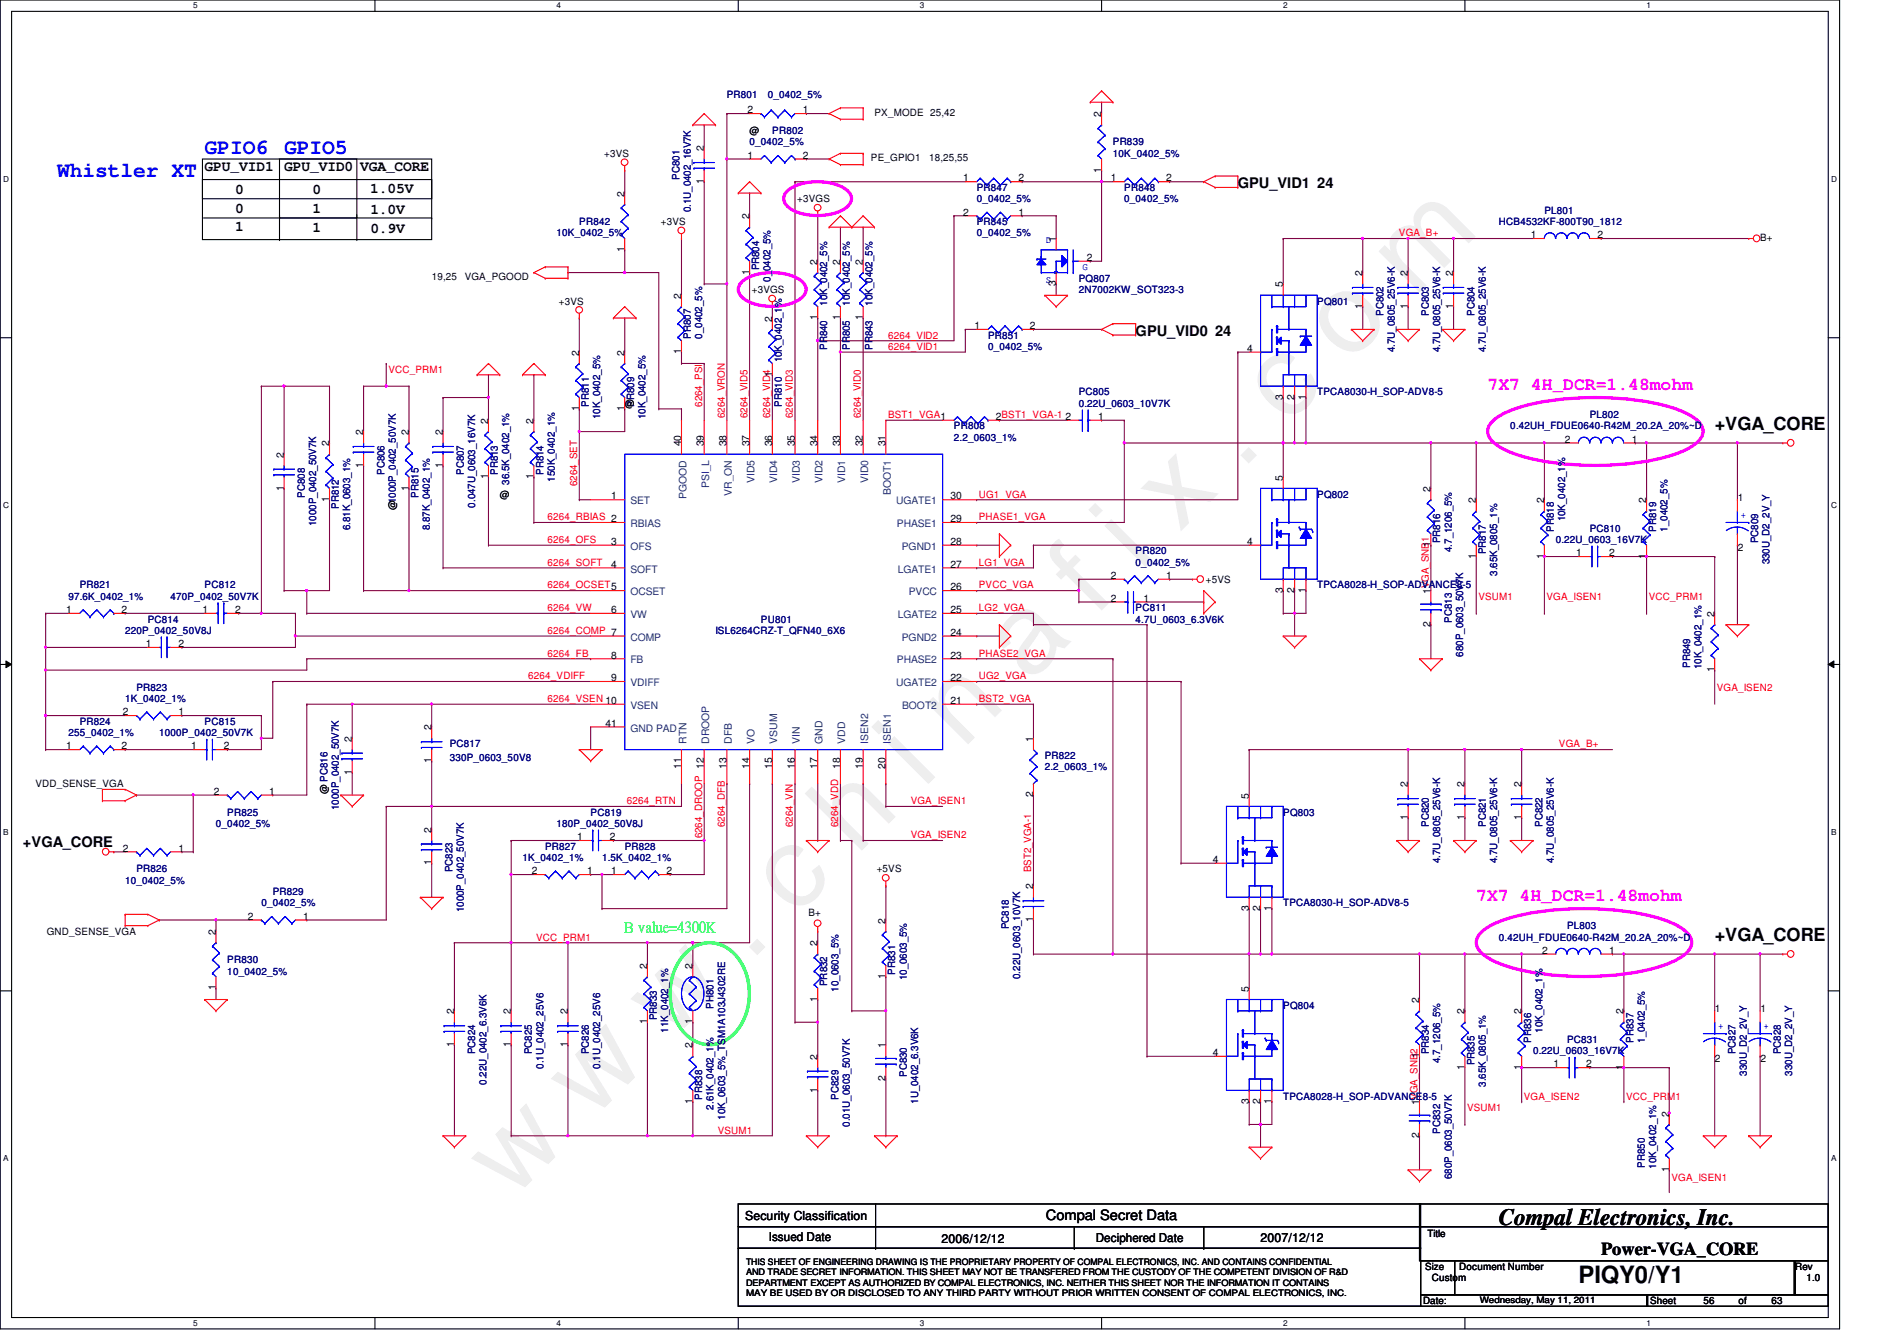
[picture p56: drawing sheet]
<svg xmlns="http://www.w3.org/2000/svg" width="297mm" height="210mm" viewBox="0 0 297 210" stroke-linecap="round" stroke-linejoin="round" font-family="sans-serif">
<defs><g id="words">
<text font-size="17.6" fill="#f0f" x="80.1" y="188" transform="rotate(-45 80.1 188)">w w w . c h i n a f i x . c o m</text>
<g font-size="3.7">
<text x="234.7" y="191.8">Compal Electronics, Inc.</text>
<text x="247.2" y="200.8">PIQY0/Y1</text>
</g>
<g font-size="3.3" fill="#00f">
<text x="8.9" y="27.6">Whistler XT</text>
<text x="32" y="24.1">GPIO6</text>
<text x="44.5" y="24.1">GPIO5</text>
</g>
<g font-size="2.8" fill="#f0f">
<text x="232.9" y="61">7X7 4H_DCR=1.48mohm</text>
<text x="231.2" y="141">7X7 4H_DCR=1.48mohm</text>
</g>
<g font-size="2.8">
<text x="268.5" y="67.3">+VGA_CORE</text>
<text x="268.5" y="147.3">+VGA_CORE</text>
<text x="250.7" y="196.4">Power-VGA_CORE</text>
</g>
<g font-size="2.3">
<text x="32" y="26.8">GPU_VID1 GPU_VID0</text>
<text x="56.4" y="26.8">VGA_CORE</text>
<text x="193.8" y="29.5">GPU_VID1 24</text>
<text x="36.8" y="30.3">0</text>
<text x="36.8" y="33.3">0</text>
<text x="48.9" y="30.3">0</text>
<text x="48.9" y="33.3">1</text>
<text x="58" y="30.1">1.05V</text>
<text x="58" y="33.5">1.0V</text>
<text x="36.8" y="36.2">1</text>
<text x="48.9" y="36.4">1</text>
<text x="58" y="36.5">0.9V</text>
<text x="177.8" y="52.6">GPU_VID0 24</text>
<text x="3.6" y="132.6">+VGA_CORE</text>
</g>
<text font-size="2.2" x="163.8" y="191">Compal Secret Data</text>
<g font-size="1.9">
<text x="116.7" y="190.9">Security Classification</text>
<text x="120.4" y="194.3">Issued Date</text>
<text x="147.4" y="194.5">2006/12/12</text>
<text x="171.6" y="194.4">Deciphered Date</text>
<text x="197.4" y="194.3">2007/12/12</text>
</g>
<g font-size="1.6" fill="#000080">
<text x="113.8" y="15.3">PR801</text>
<text x="120.2" y="15.3">0_0402_5%</text>
<text x="117.4" y="22.8">0_0402_5%</text>
<text x="120.9" y="21">PR802</text>
<text x="174.3" y="22.8">PR839</text>
<text x="106.4" y="28.1" transform="rotate(-90 106.4 28.1)">PC801</text>
<text x="152.9" y="29.9">PR847</text>
<text x="174.3" y="24.6">10K_0402_5%</text>
<text x="176" y="29.9">PR848</text>
<text x="90.7" y="35.2">PR842</text>
<text x="108.2" y="33.2" transform="rotate(-90 108.2 33.2)">0.1U_0402_16V7K</text>
<text x="152.9" y="35.2">PR845</text>
<text x="152.9" y="31.7">0_0402_5%</text>
<text x="176" y="31.7">0_0402_5%</text>
<text x="234.7" y="35.2">HCB4532KF-800T90_1812</text>
<text x="241.8" y="33.4">PL801</text>
<text x="87.2" y="37">10K_0402_5%</text>
<text x="152.9" y="37">0_0402_5%</text>
<text x="118.9" y="42.3" transform="rotate(-90 118.9 42.3)">PR804</text>
<text x="120.6" y="44.1" transform="rotate(-90 120.6 44.1)">0_0402_5%</text>
<text x="129.5" y="47.8" transform="rotate(-90 129.5 47.8)">10K_0402_5%</text>
<text x="133.1" y="47.8" transform="rotate(-90 133.1 47.8)">10K_0402_5%</text>
<text x="136.6" y="47.8" transform="rotate(-90 136.6 47.8)">10K_0402_5%</text>
<text x="168.9" y="44.1">PQ807</text>
<text x="168.9" y="45.9">2N7002KW_SOT323-3</text>
<text x="206.3" y="47.7">PQ801</text>
<text x="108.2" y="53" transform="rotate(-90 108.2 53)">PR807</text>
<text x="110" y="53" transform="rotate(-90 110 53)">0_0402_5%</text>
<text x="154.7" y="53">PR851</text>
<text x="216.6" y="49.4" transform="rotate(-90 216.6 49.4)">PC802</text>
<text x="223.8" y="49.4" transform="rotate(-90 223.8 49.4)">PC803</text>
<text x="230.9" y="49.4" transform="rotate(-90 230.9 49.4)">PC804</text>
<text x="122.4" y="56.7" transform="rotate(-90 122.4 56.7)">10K_0402_1%</text>
<text x="129.5" y="54.8" transform="rotate(-90 129.5 54.8)">PR840</text>
<text x="133.1" y="54.8" transform="rotate(-90 133.1 54.8)">PR805</text>
<text x="136.6" y="54.8" transform="rotate(-90 136.6 54.8)">PR843</text>
<text x="154.7" y="54.8">0_0402_5%</text>
<text x="218.4" y="55.1" transform="rotate(-90 218.4 55.1)">4.7U_0805_25V6-K</text>
<text x="225.5" y="55.1" transform="rotate(-90 225.5 55.1)">4.7U_0805_25V6-K</text>
<text x="232.6" y="55.1" transform="rotate(-90 232.6 55.1)">4.7U_0805_25V6-K</text>
<text x="92.2" y="63.7" transform="rotate(-90 92.2 63.7)">PR811</text>
<text x="94" y="65.6" transform="rotate(-90 94 65.6)">10K_0402_5%</text>
<text x="99.3" y="63.7" transform="rotate(-90 99.3 63.7)">PR809</text>
<text x="101.1" y="65.6" transform="rotate(-90 101.1 65.6)">10K_0402_5%</text>
<text x="122.4" y="63.7" transform="rotate(-90 122.4 63.7)">PR810</text>
<text x="168.9" y="61.9">PC805</text>
<text x="168.9" y="63.7">0.22U_0603_10V7K</text>
<text x="206.3" y="61.9">TPCA8030-H_SOP-ADV8-5</text>
<text x="248.9" y="65.4">PL802</text>
<text x="149.4" y="67.2">PR808</text>
<text x="149.4" y="69">2.2_0603_1%</text>
<text x="236.5" y="67.2">0.42UH_FDUE0640-R42M_20.2A_20%~D</text>
<text x="47.7" y="77.9" transform="rotate(-90 47.7 77.9)">PC808</text>
<text x="60.2" y="74.3" transform="rotate(-90 60.2 74.3)">PC806</text>
<text x="65.5" y="77.9" transform="rotate(-90 65.5 77.9)">PR815</text>
<text x="72.6" y="74.3" transform="rotate(-90 72.6 74.3)">PC807</text>
<text x="78" y="74.3" transform="rotate(-90 78 74.3)">PR813</text>
<text x="79.7" y="75.9" transform="rotate(-90 79.7 75.9)">36.5K_0402_1%</text>
<text x="85.1" y="74.3" transform="rotate(-90 85.1 74.3)">PR814</text>
<text x="86.9" y="75.4" transform="rotate(-90 86.9 75.4)">150K_0402_1%</text>
<text x="206.3" y="77.9">PQ802</text>
<text x="49.5" y="82.3" transform="rotate(-90 49.5 82.3)">1000P_0402_50V7K</text>
<text x="53.1" y="79.7" transform="rotate(-90 53.1 79.7)">PR812</text>
<text x="54.9" y="83" transform="rotate(-90 54.9 83)">6.81K_0603_1%</text>
<text x="67.3" y="83" transform="rotate(-90 67.3 83)">8.87K_0402_1%</text>
<text x="74.4" y="79.5" transform="rotate(-90 74.4 79.5)">0.047U_0603_16V7K</text>
<text x="243.3" y="83.2" transform="rotate(-90 243.3 83.2)">PR818</text>
<text x="245.1" y="81.6" transform="rotate(-90 245.1 81.6)">10K_0402_1%</text>
<text x="248.9" y="83.2">PC810</text>
<text x="259.3" y="83.2" transform="rotate(-90 259.3 83.2)">PR819</text>
<text x="261.1" y="83.2" transform="rotate(-90 261.1 83.2)">1_0402_5%</text>
<text x="177.8" y="86.8">PR820</text>
<text x="177.8" y="88.6">0_0402_5%</text>
<text x="225.5" y="85" transform="rotate(-90 225.5 85)">PR816</text>
<text x="227.3" y="86.4" transform="rotate(-90 227.3 86.4)">4.7_1206_5%</text>
<text x="232.6" y="86.8" transform="rotate(-90 232.6 86.8)">PR817</text>
<text x="243.6" y="85">0.22U_0603_16V7K</text>
<text x="275.3" y="85" transform="rotate(-90 275.3 85)">PC809</text>
<text x="277.1" y="88.3" transform="rotate(-90 277.1 88.3)">330U_D2_2V_Y</text>
<text x="10.7" y="93.9">97.6K_0402_1%</text>
<text x="12.5" y="92.1">PR821</text>
<text x="26.7" y="93.9">470P_0402_50V7K</text>
<text x="32" y="92.1">PC812</text>
<text x="177.8" y="95.7">PC811</text>
<text x="206.3" y="92.1">TPCA8028-H_SOP-ADVANCE8-5</text>
<text x="234.4" y="90.1" transform="rotate(-90 234.4 90.1)">3.65K_0805_1%</text>
<text x="19.6" y="99.2">220P_0402_50V8J</text>
<text x="23.2" y="97.4">PC814</text>
<text x="112" y="99.2">ISL6264CRZ-T_QFN40_6X6</text>
<text x="119.2" y="97.4">PU801</text>
<text x="177.8" y="97.4">4.7U_0603_6.3V6K</text>
<text x="227.3" y="97.4" transform="rotate(-90 227.3 97.4)">PC813</text>
<text x="229.1" y="102.8" transform="rotate(-90 229.1 102.8)">680P_0603_50V7K</text>
<text x="264.6" y="104.6" transform="rotate(-90 264.6 104.6)">PR849</text>
<text x="266.4" y="104.7" transform="rotate(-90 266.4 104.7)">10K_0402_1%</text>
<text x="12.5" y="113.4">PR824</text>
<text x="19.6" y="109.9">1K_0402_1%</text>
<text x="21.4" y="108.1">PR823</text>
<text x="32" y="113.4">PC815</text>
<text x="10.7" y="115.2">255_0402_1%</text>
<text x="24.9" y="115.2">1000P_0402_50V7K</text>
<text x="70.4" y="117">PC817</text>
<text x="70.4" y="119.1">330P_0603_50V8</text>
<text x="163.6" y="118.8">PR822</text>
<text x="163.6" y="120.6">2.2_0603_1%</text>
<text x="33.8" y="129.4">0_0402_5%</text>
<text x="35.6" y="127.7">PR825</text>
<text x="53.1" y="126.8" transform="rotate(-90 53.1 126.8)">1000P_0402_50V7K</text>
<text x="87.2" y="129.4">180P_0402_50V8J</text>
<text x="92.5" y="127.7">PC819</text>
<text x="200.9" y="127.7">PQ803</text>
<text x="223.8" y="129.4" transform="rotate(-90 223.8 129.4)">PC820</text>
<text x="232.6" y="129.4" transform="rotate(-90 232.6 129.4)">PC821</text>
<text x="241.5" y="129.4" transform="rotate(-90 241.5 129.4)">PC822</text>
<text x="21.4" y="136.6">PR826</text>
<text x="70.9" y="136.6" transform="rotate(-90 70.9 136.6)">PC823</text>
<text x="81.8" y="134.8">1K_0402_1%</text>
<text x="85.4" y="133">PR827</text>
<text x="94.3" y="134.8">1.5K_0402_1%</text>
<text x="97.8" y="133">PR828</text>
<text x="225.5" y="135.1" transform="rotate(-90 225.5 135.1)">4.7U_0805_25V6-K</text>
<text x="234.4" y="135.1" transform="rotate(-90 234.4 135.1)">4.7U_0805_25V6-K</text>
<text x="243.3" y="135.1" transform="rotate(-90 243.3 135.1)">4.7U_0805_25V6-K</text>
<text x="19.6" y="138.3">10_0402_5%</text>
<text x="40.9" y="141.9">0_0402_5%</text>
<text x="42.7" y="140.1">PR829</text>
<text x="72.6" y="142.8" transform="rotate(-90 72.6 142.8)">1000P_0402_50V7K</text>
<text x="200.9" y="141.9">TPCA8030-H_SOP-ADV8-5</text>
<text x="158" y="145.4" transform="rotate(-90 158 145.4)">PC818</text>
<text x="234.7" y="147.2">0.42UH_FDUE0640-R42M_20.2A_20%~D</text>
<text x="245.4" y="145.4">PL803</text>
<text x="35.6" y="150.8">PR830</text>
<text x="35.6" y="152.6">10_0402_5%</text>
<text x="129.5" y="154.3" transform="rotate(-90 129.5 154.3)">PR832</text>
<text x="131.3" y="155.2" transform="rotate(-90 131.3 155.2)">10_0603_5%</text>
<text x="140.2" y="152.6" transform="rotate(-90 140.2 152.6)">PR831</text>
<text x="142" y="153.4" transform="rotate(-90 142 153.4)">10_0603_5%</text>
<text x="159.7" y="153.2" transform="rotate(-90 159.7 153.2)">0.22U_0603_10V7K</text>
<text x="102.9" y="159.7" transform="rotate(-90 102.9 159.7)">PR833</text>
<text x="104.6" y="161.6" transform="rotate(-90 104.6 161.6)">11K_0402_1%</text>
<text x="111.7" y="157.9" transform="rotate(-90 111.7 157.9)">PH801</text>
<text x="200.9" y="157.9">PQ804</text>
<text x="241.5" y="161.6" transform="rotate(-90 241.5 161.6)">10K_0402_1%</text>
<text x="74.4" y="165" transform="rotate(-90 74.4 165)">PC824</text>
<text x="83.3" y="165" transform="rotate(-90 83.3 165)">PC825</text>
<text x="85.1" y="167.3" transform="rotate(-90 85.1 167.3)">0.1U_0402_25V6</text>
<text x="92.2" y="165" transform="rotate(-90 92.2 165)">PC826</text>
<text x="94" y="167.3" transform="rotate(-90 94 167.3)">0.1U_0402_25V6</text>
<text x="223.8" y="165" transform="rotate(-90 223.8 165)">PR834</text>
<text x="225.5" y="166.4" transform="rotate(-90 225.5 166.4)">4.7_1206_5%</text>
<text x="230.9" y="166.8" transform="rotate(-90 230.9 166.8)">PR835</text>
<text x="239.8" y="163.2" transform="rotate(-90 239.8 163.2)">PR836</text>
<text x="240" y="165">0.22U_0603_16V7K</text>
<text x="245.4" y="163.2">PC831</text>
<text x="255.8" y="163.2" transform="rotate(-90 255.8 163.2)">PR837</text>
<text x="257.5" y="163.2" transform="rotate(-90 257.5 163.2)">1_0402_5%</text>
<text x="271.8" y="165" transform="rotate(-90 271.8 165)">PC827</text>
<text x="278.9" y="165" transform="rotate(-90 278.9 165)">PC828</text>
<text x="76.2" y="169.8" transform="rotate(-90 76.2 169.8)">0.22U_0402_6.3V6K</text>
<text x="110" y="172.1" transform="rotate(-90 110 172.1)">PR838</text>
<text x="111.7" y="173.7" transform="rotate(-90 111.7 173.7)">2.61K_0402_1%</text>
<text x="131.3" y="172.1" transform="rotate(-90 131.3 172.1)">PC829</text>
<text x="142" y="168.6" transform="rotate(-90 142 168.6)">PC830</text>
<text x="143.7" y="172.8" transform="rotate(-90 143.7 172.8)">1U_0402_6.3V6K</text>
<text x="200.9" y="172.1">TPCA8028-H_SOP-ADVANCE8-5</text>
<text x="232.6" y="170.1" transform="rotate(-90 232.6 170.1)">3.65K_0805_1%</text>
<text x="273.5" y="168.3" transform="rotate(-90 273.5 168.3)">330U_D2_2V_Y</text>
<text x="280.6" y="168.3" transform="rotate(-90 280.6 168.3)">330U_D2_2V_Y</text>
<text x="113.5" y="175.3" transform="rotate(-90 113.5 175.3)">10K_0603_5%_TSM1A103J4302RE</text>
<text x="133.1" y="176.3" transform="rotate(-90 133.1 176.3)">0.01U_0603_50V7K</text>
<text x="225.5" y="177.4" transform="rotate(-90 225.5 177.4)">PC832</text>
<text x="227.3" y="184.6" transform="rotate(-90 227.3 184.6)">680P_0603_50V7K</text>
<text x="257.5" y="182.8" transform="rotate(-90 257.5 182.8)">PR850</text>
<text x="259.3" y="182.9" transform="rotate(-90 259.3 182.9)">10K_0402_1%</text>
</g>
<g font-size="1.6">
<text x="117" y="17.7">2</text>
<text x="125.7" y="17.7">1</text>
<text x="110.2" y="23.7" transform="rotate(-90 110.2 23.7)">2</text>
<text x="117.4" y="21">@</text>
<text x="136.9" y="18.2">PX_MODE 25,42</text>
<text x="172.4" y="18.3" transform="rotate(-90 172.4 18.3)">2</text>
<text x="94.6" y="24.6">+3VS</text>
<text x="110.2" y="28.8" transform="rotate(-90 110.2 28.8)">1</text>
<text x="117" y="24.8">1</text>
<text x="125.7" y="24.8">2</text>
<text x="136.4" y="25.3">PE_GPIO1</text>
<text x="145.5" y="25.3">18,25,55</text>
<text x="150.8" y="28.4">1</text>
<text x="159.5" y="28.4">2</text>
<text x="172.4" y="27" transform="rotate(-90 172.4 27)">1</text>
<text x="173.9" y="28.4">1</text>
<text x="182.6" y="28.4">2</text>
<text x="97.8" y="30.8" transform="rotate(-90 97.8 30.8)">2</text>
<text x="103.5" y="35.2">+3VS</text>
<text x="117.3" y="34.3" transform="rotate(-90 117.3 34.3)">2</text>
<text x="124.8" y="31.7">+3VGS</text>
<text x="150.8" y="33.7">2</text>
<text x="159.5" y="33.7">1</text>
<text x="97.8" y="39.5" transform="rotate(-90 97.8 39.5)">1</text>
<text x="128" y="41.4" transform="rotate(-90 128 41.4)">2</text>
<text x="131.6" y="41.4" transform="rotate(-90 131.6 41.4)">2</text>
<text x="135.1" y="41.4" transform="rotate(-90 135.1 41.4)">2</text>
<text x="165.3" y="37.9" transform="rotate(-90 165.3 37.9)">1</text>
<text x="170.2" y="40.8">2</text>
<text x="239.7" y="37.3">1</text>
<text x="250.2" y="37.3">2</text>
<text x="275.6" y="37.7">B+</text>
<text x="67.6" y="43.8">19,25</text>
<text x="72.8" y="43.8">VGA_PGOOD</text>
<text x="87.5" y="47.7">+3VS</text>
<text x="106.7" y="46.8" transform="rotate(-90 106.7 46.8)">2</text>
<text x="117.3" y="43" transform="rotate(-90 117.3 43)">1</text>
<text x="117.7" y="45.9">+3VGS</text>
<text x="165.3" y="44.8" transform="rotate(-90 165.3 44.8)">3</text>
<text x="200.9" y="45" transform="rotate(-90 200.9 45)">5</text>
<text x="213.3" y="43.2" transform="rotate(-90 213.3 43.2)">2</text>
<text x="220.5" y="43.2" transform="rotate(-90 220.5 43.2)">2</text>
<text x="227.6" y="43.2" transform="rotate(-90 227.6 43.2)">2</text>
<text x="120.9" y="50.3" transform="rotate(-90 120.9 50.3)">2</text>
<text x="128" y="50.1" transform="rotate(-90 128 50.1)">1</text>
<text x="131.6" y="50.1" transform="rotate(-90 131.6 50.1)">1</text>
<text x="135.1" y="50.1" transform="rotate(-90 135.1 50.1)">1</text>
<text x="152.6" y="51.5">1</text>
<text x="161.3" y="51.5">2</text>
<text x="213.3" y="48.3" transform="rotate(-90 213.3 48.3)">1</text>
<text x="220.5" y="48.3" transform="rotate(-90 220.5 48.3)">1</text>
<text x="227.6" y="48.3" transform="rotate(-90 227.6 48.3)">1</text>
<text x="90.7" y="55.7" transform="rotate(-90 90.7 55.7)">2</text>
<text x="97.8" y="55.7" transform="rotate(-90 97.8 55.7)">2</text>
<text x="106.7" y="55.5" transform="rotate(-90 106.7 55.5)">1</text>
<text x="120.9" y="59" transform="rotate(-90 120.9 59)">1</text>
<text x="195.3" y="55.1">4</text>
<text x="90.7" y="64.3" transform="rotate(-90 90.7 64.3)">1</text>
<text x="97.8" y="64.3" transform="rotate(-90 97.8 64.3)">1</text>
<text x="97.8" y="63.7">@</text>
<text x="155.9" y="65.7">2BST1_VGA-1</text>
<text x="166.8" y="65.7">2</text>
<text x="171.9" y="65.7">1</text>
<text x="200.9" y="62.6" transform="rotate(-90 200.9 62.6)">3</text>
<text x="202.7" y="62.6" transform="rotate(-90 202.7 62.6)">2</text>
<text x="204.4" y="62.6" transform="rotate(-90 204.4 62.6)">1</text>
<text x="44.4" y="71.7" transform="rotate(-90 44.4 71.7)">2</text>
<text x="51.6" y="69.9" transform="rotate(-90 51.6 69.9)">2</text>
<text x="56.9" y="68.1" transform="rotate(-90 56.9 68.1)">2</text>
<text x="64" y="68.1" transform="rotate(-90 64 68.1)">2</text>
<text x="69.3" y="68.1" transform="rotate(-90 69.3 68.1)">2</text>
<text x="76.4" y="66.3" transform="rotate(-90 76.4 66.3)">2</text>
<text x="83.6" y="66.3" transform="rotate(-90 83.6 66.3)">2</text>
<text x="106.7" y="69.9" transform="rotate(-90 106.7 69.9)">40</text>
<text x="110.2" y="69.9" transform="rotate(-90 110.2 69.9)">39</text>
<text x="113.8" y="69.9" transform="rotate(-90 113.8 69.9)">38</text>
<text x="117.3" y="69.9" transform="rotate(-90 117.3 69.9)">37</text>
<text x="120.9" y="69.9" transform="rotate(-90 120.9 69.9)">36</text>
<text x="124.4" y="69.9" transform="rotate(-90 124.4 69.9)">35</text>
<text x="128" y="69.9" transform="rotate(-90 128 69.9)">34</text>
<text x="131.6" y="69.9" transform="rotate(-90 131.6 69.9)">33</text>
<text x="135.1" y="69.9" transform="rotate(-90 135.1 69.9)">32</text>
<text x="138.7" y="69.9" transform="rotate(-90 138.7 69.9)">31</text>
<text x="245" y="69.3">2</text>
<text x="255.5" y="69.3">1</text>
<text x="44.4" y="76.8" transform="rotate(-90 44.4 76.8)">1</text>
<text x="56.9" y="73.2" transform="rotate(-90 56.9 73.2)">1</text>
<text x="64" y="76.8" transform="rotate(-90 64 76.8)">1</text>
<text x="69.3" y="73.2" transform="rotate(-90 69.3 73.2)">1</text>
<text x="76.4" y="75" transform="rotate(-90 76.4 75)">1</text>
<text x="78.3" y="77.9">@</text>
<text x="83.6" y="75" transform="rotate(-90 83.6 75)">1</text>
<text x="200.9" y="75.2" transform="rotate(-90 200.9 75.2)">5</text>
<text x="224" y="77" transform="rotate(-90 224 77)">2</text>
<text x="51.6" y="78.6" transform="rotate(-90 51.6 78.6)">1</text>
<text x="62" y="79.8" transform="rotate(-90 62 79.8)">@1000P_0402_50V7K</text>
<text x="95.7" y="78.2">1</text>
<text x="148.8" y="81.7">29</text>
<text x="148.8" y="78.2">30</text>
<text x="231.1" y="78.8" transform="rotate(-90 231.1 78.8)">2</text>
<text x="241.8" y="78.8" transform="rotate(-90 241.8 78.8)">2</text>
<text x="257.8" y="78.8" transform="rotate(-90 257.8 78.8)">2</text>
<text x="272.1" y="78.4">1</text>
<text x="95.7" y="85.3">3</text>
<text x="95.7" y="88.9">4</text>
<text x="148.8" y="88.9">27</text>
<text x="148.8" y="85.3">28</text>
<text x="195.3" y="85.3">4</text>
<text x="224" y="85.7" transform="rotate(-90 224 85.7)">1</text>
<text x="231.1" y="87.5" transform="rotate(-90 231.1 87.5)">1</text>
<text x="241.8" y="87.5" transform="rotate(-90 241.8 87.5)">1</text>
<text x="246.8" y="87.1">1</text>
<text x="251.9" y="87.1">2</text>
<text x="257.8" y="87.5" transform="rotate(-90 257.8 87.5)">1</text>
<text x="272.1" y="86.2">2</text>
<text x="10.4" y="96">1</text>
<text x="19" y="96">2</text>
<text x="31.7" y="96">1</text>
<text x="36.8" y="96">2</text>
<text x="95.7" y="96">6</text>
<text x="148.8" y="96">25</text>
<text x="148.8" y="92.4">26</text>
<text x="173.9" y="90.6">2</text>
<text x="173.9" y="94.2">2</text>
<text x="179.1" y="94.2">1</text>
<text x="182.6" y="90.6">1</text>
<text x="188.8" y="91.2">+5VS</text>
<text x="200.9" y="92.8" transform="rotate(-90 200.9 92.8)">3</text>
<text x="202.7" y="92.8" transform="rotate(-90 202.7 92.8)">2</text>
<text x="204.4" y="92.8" transform="rotate(-90 204.4 92.8)">1</text>
<text x="224" y="93" transform="rotate(-90 224 93)">1VGA_SNB1</text>
<text x="22.8" y="101.3">1</text>
<text x="27.9" y="101.3">2</text>
<text x="148.8" y="99.5">24</text>
<text x="224" y="98.1" transform="rotate(-90 224 98.1)">2</text>
<text x="268.5" y="96.6" transform="rotate(-90 268.5 96.6)">2</text>
<text x="95.7" y="103.1">8</text>
<text x="95.7" y="106.6">9</text>
<text x="148.8" y="106.6">22</text>
<text x="148.8" y="103.1">23</text>
<text x="268.5" y="105.2" transform="rotate(-90 268.5 105.2)">1</text>
<text x="19.3" y="112">2</text>
<text x="27.9" y="112">1</text>
<text x="94.8" y="113.7">41</text>
<text x="148.8" y="110.2">21</text>
<text x="10.4" y="117.3">1</text>
<text x="19" y="117.3">2</text>
<text x="29.9" y="117.3">1</text>
<text x="35" y="117.3">2</text>
<text x="55.1" y="116.1" transform="rotate(-90 55.1 116.1)">2</text>
<text x="67.6" y="119.5" transform="rotate(-90 67.6 119.5)">1</text>
<text x="67.6" y="114.3" transform="rotate(-90 67.6 114.3)">2</text>
<text x="161.8" y="116.1" transform="rotate(-90 161.8 116.1)">1</text>
<text x="5.5" y="123.2">VDD_SENSE_VGA</text>
<text x="33.5" y="124.4">2</text>
<text x="42.2" y="124.4">1</text>
<text x="51.3" y="124.3" transform="rotate(-90 51.3 124.3)">@ PC816</text>
<text x="55.1" y="121.2" transform="rotate(-90 55.1 121.2)">1</text>
<text x="106.7" y="120.3" transform="rotate(-90 106.7 120.3)">11</text>
<text x="113.8" y="120.3" transform="rotate(-90 113.8 120.3)">13</text>
<text x="117.3" y="120.3" transform="rotate(-90 117.3 120.3)">14</text>
<text x="120.9" y="120.3" transform="rotate(-90 120.9 120.3)">15</text>
<text x="124.4" y="120.3" transform="rotate(-90 124.4 120.3)">16</text>
<text x="128" y="120.3" transform="rotate(-90 128 120.3)">17</text>
<text x="131.6" y="120.3" transform="rotate(-90 131.6 120.3)">18</text>
<text x="135.1" y="120.3" transform="rotate(-90 135.1 120.3)">19</text>
<text x="138.7" y="120.3" transform="rotate(-90 138.7 120.3)">20</text>
<text x="161.8" y="124.8" transform="rotate(-90 161.8 124.8)">2</text>
<text x="195.6" y="125" transform="rotate(-90 195.6 125)">5</text>
<text x="220.5" y="123.2" transform="rotate(-90 220.5 123.2)">2</text>
<text x="229.3" y="123.2" transform="rotate(-90 229.3 123.2)">2</text>
<text x="238.2" y="123.2" transform="rotate(-90 238.2 123.2)">2</text>
<text x="67.6" y="130.3" transform="rotate(-90 67.6 130.3)">2</text>
<text x="90.4" y="131.5">1</text>
<text x="95.5" y="131.5">2</text>
<text x="220.5" y="128.3" transform="rotate(-90 220.5 128.3)">1</text>
<text x="229.3" y="128.3" transform="rotate(-90 229.3 128.3)">1</text>
<text x="238.2" y="128.3" transform="rotate(-90 238.2 128.3)">1</text>
<text x="19.3" y="133.3">2</text>
<text x="27.9" y="133.3">1</text>
<text x="67.6" y="135.5" transform="rotate(-90 67.6 135.5)">1</text>
<text x="83.3" y="136.9">2</text>
<text x="91.9" y="136.9">1</text>
<text x="95.7" y="136.9">1</text>
<text x="104.4" y="136.9">2</text>
<text x="137.3" y="136.6">+5VS</text>
<text x="189.9" y="135.1">4</text>
<text x="38.8" y="144">2</text>
<text x="47.5" y="144">1</text>
<text x="126.6" y="143.3">B+</text>
<text x="161.8" y="139.2" transform="rotate(-90 161.8 139.2)">2</text>
<text x="195.6" y="142.6" transform="rotate(-90 195.6 142.6)">3</text>
<text x="197.3" y="142.6" transform="rotate(-90 197.3 142.6)">2</text>
<text x="199.1" y="142.6" transform="rotate(-90 199.1 142.6)">1</text>
<text x="7.3" y="146.3">GND_SENSE_VGA</text>
<text x="33.8" y="146.3" transform="rotate(-90 33.8 146.3)">2</text>
<text x="128" y="148.1" transform="rotate(-90 128 148.1)">2</text>
<text x="138.7" y="144.6" transform="rotate(-90 138.7 144.6)">2</text>
<text x="161.8" y="144.3" transform="rotate(-90 161.8 144.3)">1</text>
<text x="241.5" y="149.3">2</text>
<text x="251.9" y="149.3">1</text>
<text x="33.8" y="155" transform="rotate(-90 33.8 155)">1</text>
<text x="101.3" y="151.7" transform="rotate(-90 101.3 151.7)">2</text>
<text x="108.4" y="151.7" transform="rotate(-90 108.4 151.7)">2</text>
<text x="138.7" y="153.2" transform="rotate(-90 138.7 153.2)">1</text>
<text x="195.6" y="155.2" transform="rotate(-90 195.6 155.2)">5</text>
<text x="71.1" y="158.8" transform="rotate(-90 71.1 158.8)">2</text>
<text x="80" y="158.8" transform="rotate(-90 80 158.8)">2</text>
<text x="88.9" y="158.8" transform="rotate(-90 88.9 158.8)">2</text>
<text x="101.3" y="160.3" transform="rotate(-90 101.3 160.3)">1</text>
<text x="108.4" y="160.3" transform="rotate(-90 108.4 160.3)">1</text>
<text x="128" y="156.8" transform="rotate(-90 128 156.8)">1</text>
<text x="222.2" y="157" transform="rotate(-90 222.2 157)">2</text>
<text x="229.3" y="158.8" transform="rotate(-90 229.3 158.8)">2</text>
<text x="238.2" y="158.8" transform="rotate(-90 238.2 158.8)">2</text>
<text x="254.2" y="158.8" transform="rotate(-90 254.2 158.8)">2</text>
<text x="268.5" y="158.4">1</text>
<text x="275.6" y="158.4">1</text>
<text x="71.1" y="163.9" transform="rotate(-90 71.1 163.9)">1</text>
<text x="80" y="163.9" transform="rotate(-90 80 163.9)">1</text>
<text x="88.9" y="163.9" transform="rotate(-90 88.9 163.9)">1</text>
<text x="108.4" y="164.1" transform="rotate(-90 108.4 164.1)">2</text>
<text x="128" y="165.9" transform="rotate(-90 128 165.9)">2</text>
<text x="138.7" y="164.1" transform="rotate(-90 138.7 164.1)">1</text>
<text x="189.9" y="165.3">4</text>
<text x="222.2" y="165.7" transform="rotate(-90 222.2 165.7)">1</text>
<text x="229.3" y="167.5" transform="rotate(-90 229.3 167.5)">1</text>
<text x="238.2" y="167.5" transform="rotate(-90 238.2 167.5)">1</text>
<text x="243.3" y="167.1">1</text>
<text x="248.4" y="167.1">2</text>
<text x="254.2" y="167.5" transform="rotate(-90 254.2 167.5)">1</text>
<text x="268.5" y="166.2">2</text>
<text x="275.6" y="166.2">2</text>
<text x="108.4" y="172.8" transform="rotate(-90 108.4 172.8)">1</text>
<text x="128" y="171" transform="rotate(-90 128 171)">1</text>
<text x="138.7" y="169.2" transform="rotate(-90 138.7 169.2)">2</text>
<text x="195.6" y="172.8" transform="rotate(-90 195.6 172.8)">3</text>
<text x="197.3" y="172.8" transform="rotate(-90 197.3 172.8)">2</text>
<text x="199.1" y="172.8" transform="rotate(-90 199.1 172.8)">1</text>
<text x="222.2" y="173" transform="rotate(-90 222.2 173)">1VGA_SNB2</text>
<text x="222.2" y="178.1" transform="rotate(-90 222.2 178.1)">2</text>
<text x="261.3" y="174.8" transform="rotate(-90 261.3 174.8)">2</text>
<text x="261.3" y="183.5" transform="rotate(-90 261.3 183.5)">1</text>
<text x="223.5" y="193.6">Title</text>
<text x="223.2" y="198.8">Size</text>
<text x="224.2" y="200.6">Custom</text>
<text x="228.5" y="198.8">Document Number</text>
<text x="281.1" y="198.8">Rev</text>
<text x="282.9" y="200.6">1.0</text>
<text x="222.8" y="204.1">Date:</text>
<text x="258.4" y="204.1">Sheet</text>
<text x="266.7" y="204.1">56</text>
<text x="272.2" y="204.1">of</text>
<text x="277.4" y="204.1">63</text>
</g>
<g font-size="1.6" fill="#00f">
<text x="163.8" y="38">D</text>
<text x="163.8" y="44.2">S</text>
<text x="169.5" y="42.3">G</text>
<text x="272.6" y="81.1">+</text>
<text x="269" y="161.1">+</text>
<text x="276.2" y="161.1">+</text>
</g>
<g font-size="1.6" fill="#f00">
<text x="219.1" y="37">VGA_B+</text>
<text x="139" y="53">6264_VID2</text>
<text x="60.8" y="58.3">VCC_PRM1</text>
<text x="139" y="54.8">6264_VID1</text>
<text x="109.9" y="63.7" transform="rotate(-90 109.9 63.7)">6264_PSI</text>
<text x="113.5" y="65.4" transform="rotate(-90 113.5 65.4)">6264_VRON</text>
<text x="117" y="65.4" transform="rotate(-90 117 65.4)">6264_VID5</text>
<text x="120.6" y="65.4" transform="rotate(-90 120.6 65.4)">6264_VID4</text>
<text x="124.1" y="65.4" transform="rotate(-90 124.1 65.4)">6264_VID3</text>
<text x="134.8" y="65.4" transform="rotate(-90 134.8 65.4)">6264_VID0</text>
<text x="139" y="65.4">BST1_VGA1</text>
<text x="90.4" y="76.1" transform="rotate(-90 90.4 76.1)">6264_SET</text>
<text x="153.3" y="77.9">UG1_VGA</text>
<text x="85.7" y="81.4">6264_RBIAS 2</text>
<text x="153.3" y="81.4">PHASE1_VGA</text>
<text x="85.7" y="85">6264_OFS</text>
<text x="85.7" y="88.6">6264_SOFT</text>
<text x="153.3" y="88.6">LG1_VGA</text>
<text x="85.7" y="92.1">6264_OCSET5</text>
<text x="85.7" y="95.7">6264_VW</text>
<text x="153.3" y="92.1">PVCC_VGA</text>
<text x="153.3" y="95.7">LG2_VGA</text>
<text x="231.5" y="93.9">VSUM1</text>
<text x="242.2" y="93.9">VGA_ISEN1</text>
<text x="258.2" y="93.9">VCC_PRM1</text>
<text x="85.7" y="99.2">6264_COMP 7</text>
<text x="82.7" y="106.3">6264_VDIFF</text>
<text x="85.7" y="102.8">6264_FB</text>
<text x="153.3" y="102.8">PHASE2_VGA</text>
<text x="153.3" y="106.3">UG2_VGA</text>
<text x="85.7" y="109.9">6264_VSEN 10</text>
<text x="153.3" y="109.9">BST2_VGA</text>
<text x="268.8" y="108.1">VGA_ISEN2</text>
<text x="244.1" y="117">VGA_B+</text>
<text x="98.2" y="125.9">6264_RTN</text>
<text x="142.6" y="125.9">VGA_ISEN1</text>
<text x="109.9" y="131.2" transform="rotate(-90 109.9 131.2)">6264_DROOP 12</text>
<text x="113.5" y="129.4" transform="rotate(-90 113.5 129.4)">6264_DFB</text>
<text x="124.1" y="129.4" transform="rotate(-90 124.1 129.4)">6264_VIN</text>
<text x="131.3" y="129.4" transform="rotate(-90 131.3 129.4)">6264_VDD</text>
<text x="142.6" y="131.2">VGA_ISEN2</text>
<text x="161.5" y="136.6" transform="rotate(-90 161.5 136.6)">BST2_VGA-1</text>
<text x="83.9" y="147.2">VCC_PRM1</text>
<text x="229.7" y="173.9">VSUM1</text>
<text x="238.6" y="172.1">VGA_ISEN2</text>
<text x="254.6" y="172.1">VCC_PRM1</text>
<text x="112.4" y="177.4">VSUM1</text>
<text x="261.7" y="184.9">VGA_ISEN1</text>
</g>
<g font-size="1.6" fill="#004080">
<text x="111" y="76.4" transform="rotate(-90 111 76.4)">PSI_L</text>
<text x="114.6" y="77.6" transform="rotate(-90 114.6 77.6)">VR_ON</text>
<text x="118.1" y="75.6" transform="rotate(-90 118.1 75.6)">VID5</text>
<text x="121.7" y="75.6" transform="rotate(-90 121.7 75.6)">VID4</text>
<text x="125.3" y="75.6" transform="rotate(-90 125.3 75.6)">VID3</text>
<text x="128.8" y="75.6" transform="rotate(-90 128.8 75.6)">VID2</text>
<text x="132.4" y="75.6" transform="rotate(-90 132.4 75.6)">VID1</text>
<text x="135.9" y="75.6" transform="rotate(-90 135.9 75.6)">VID0</text>
<text x="139.5" y="77.5" transform="rotate(-90 139.5 77.5)">BOOT1</text>
<text x="98.7" y="78.9">SET</text>
<text x="98.7" y="82.5">RBIAS</text>
<text x="107.5" y="78.1" transform="rotate(-90 107.5 78.1)">PGOOD</text>
<text x="140.3" y="78.9">UGATE1</text>
<text x="140.4" y="82.5">PHASE1</text>
<text x="98.7" y="86.1">OFS</text>
<text x="98.7" y="89.6">SOFT</text>
<text x="140.6" y="89.6">LGATE1</text>
<text x="141.2" y="86.1">PGND1</text>
<text x="98.7" y="93.2">OCSET</text>
<text x="142.3" y="93.2">PVCC</text>
<text x="98.7" y="96.7">VW</text>
<text x="98.7" y="100.3">COMP</text>
<text x="140.6" y="96.7">LGATE2</text>
<text x="141.2" y="100.3">PGND2</text>
<text x="98.7" y="103.8">FB</text>
<text x="98.7" y="107.4">VDIFF</text>
<text x="140.3" y="107.4">UGATE2</text>
<text x="140.4" y="103.8">PHASE2</text>
<text x="98.7" y="110.9">VSEN</text>
<text x="141.3" y="110.9">BOOT2</text>
<text x="98.7" y="114.5">GND PAD</text>
<text x="107.5" y="116.4" transform="rotate(-90 107.5 116.4)">RTN</text>
<text x="111" y="116.4" transform="rotate(-90 111 116.4)">DROOP</text>
<text x="114.6" y="116.4" transform="rotate(-90 114.6 116.4)">DFB</text>
<text x="118.1" y="116.4" transform="rotate(-90 118.1 116.4)">VO</text>
<text x="121.7" y="116.4" transform="rotate(-90 121.7 116.4)">VSUM</text>
<text x="125.3" y="116.4" transform="rotate(-90 125.3 116.4)">VIN</text>
<text x="128.8" y="116.4" transform="rotate(-90 128.8 116.4)">GND</text>
<text x="132.4" y="116.4" transform="rotate(-90 132.4 116.4)">VDD</text>
<text x="135.9" y="116.4" transform="rotate(-90 135.9 116.4)">ISEN2</text>
<text x="139.5" y="116.4" transform="rotate(-90 139.5 116.4)">ISEN1</text>
</g>
<g font-size="1.4">
<text x="116.8" y="197.9">THIS SHEET OF ENGINEERING DRAWING IS THE PROPRIETARY PROPERTY OF COMPAL ELECTRONICS, INC. AND CONTAINS CONFIDENTIAL</text>
<text x="116.8" y="199.6">AND TRADE SECRET INFORMATION. THIS SHEET MAY NOT BE TRANSFERED FROM THE CUSTODY OF THE COMPETENT DIVISION OF R&amp;D</text>
<text x="116.8" y="201.2">DEPARTMENT EXCEPT AS AUTHORIZED BY COMPAL ELECTRONICS, INC. NEITHER THIS SHEET NOR THE INFORMATION IT CONTAINS</text>
<text x="116.8" y="202.9">MAY BE USED BY OR DISCLOSED TO ANY THIRD PARTY WITHOUT PRIOR WRITTEN CONSENT OF COMPAL ELECTRONICS, INC.</text>
<text x="231.7" y="204">Wednesday, May 11, 2011</text>
</g>
<g font-size="1.3">
<text x="30.3" y="1.3">5</text>
<text x="87.2" y="1.3">4</text>
<text x="144" y="1.3">3</text>
<text x="200.9" y="1.3">2</text>
<text x="257.8" y="1.3">1</text>
<text x=".5" y="28.4">D</text>
<text x="286.7" y="28.4">D</text>
<text x=".5" y="79.5">C</text>
<text x="286.7" y="79.5">C</text>
<text x=".5" y="130.7">B</text>
<text x="286.7" y="130.7">B</text>
<text x=".5" y="181.8">A</text>
<text x="286.7" y="181.8">A</text>
<text x="30.3" y="207.5">5</text>
<text x="87.2" y="207.5">4</text>
<text x="144" y="207.5">3</text>
<text x="200.9" y="207.5">2</text>
<text x="257.8" y="207.5">1</text>
</g>
</g></defs>
<path d="M0 0h288.1v208h-288.1zM1.8 1.8h284.5v204.4h-284.5z" fill="none" stroke="#000" stroke-width=".17"/>
<g fill="#fff">
<path d="M30.3 .2h.6v1.4h-.6z"/>
<path d="M30.3 206.4h.6v1.4h-.6z"/>
</g>
<path d="M58.7 0v1.8M58.7 206.2v1.8" fill="none" stroke="#000" stroke-width=".17"/>
<g fill="#fff">
<path d="M87.2 .2h.6v1.4h-.6z"/>
<path d="M87.2 206.4h.6v1.4h-.6z"/>
</g>
<path d="M115.6 0v1.8M115.6 206.2v1.8" fill="none" stroke="#000" stroke-width=".17"/>
<g fill="#fff">
<path d="M144 .2h.7v1.4h-.7z"/>
<path d="M144 206.4h.7v1.4h-.7z"/>
</g>
<path d="M172.5 0v1.8M172.5 206.2v1.8" fill="none" stroke="#000" stroke-width=".17"/>
<g fill="#fff">
<path d="M200.9 .2h.7v1.4h-.7z"/>
<path d="M200.9 206.4h.7v1.4h-.7z"/>
</g>
<path d="M229.4 0v1.8M229.4 206.2v1.8" fill="none" stroke="#000" stroke-width=".17"/>
<g fill="#fff">
<path d="M257.8 .2h.7v1.4h-.7z"/>
<path d="M257.8 206.4h.7v1.4h-.7z"/>
<path d="M.5 27.3h.9v1.4h-.9z"/>
<path d="M286.7 27.3h.9v1.4h-.9z"/>
<path d="M.5 78.4h.9v1.4h-.9z"/>
<path d="M286.7 78.4h.9v1.4h-.9z"/>
</g>
<path d="M0 52.9h1.8M286.3 52.9h1.8" fill="none" stroke="#000" stroke-width=".17"/>
<g fill="#fff">
<path d="M.5 129.5h.8v1.4h-.8z"/>
<path d="M286.7 129.5h.8v1.4h-.8z"/>
</g>
<path d="M0 104h1.8M286.3 104h1.8" fill="none" stroke="#000" stroke-width=".17"/>
<path d="M.9 103.5l.9 .5-.9 .5zM286.3 104l.9-.5v1z" fill="#000"/>
<path d="M.9 103.5l.9 .5-.9 .5zM286.3 104l.9-.5v1z" fill="none" stroke="#000" stroke-width=".16"/>
<g fill="#fff">
<path d="M.5 180.6h.8v1.4h-.8z"/>
<path d="M286.7 180.6h.8v1.4h-.8z"/>
</g>
<path d="M0 155.1h1.8M286.3 155.1h1.8" fill="none" stroke="#000" stroke-width=".17"/>
<path d="M7.2 104.9h.1M7.2 104.9v7.1" fill="none" stroke="#800040" stroke-width=".17"/>
<path d="M7 104.8h.2v.2h-.2z" fill-rule="evenodd" fill="#f0f"/>
<path d="M7 104.8h.2v.2h-.2z" fill="none" stroke="#f0f" stroke-width=".17"/>
<path d="M227.6 37.3h12.4M7.2 112h.1M7.2 112v5.3M28.5 112h.1M28.5 112h12.4M35.6 117.3h.1M35.6 117.3h5.3" fill="none" stroke="#800040" stroke-width=".17"/>
<path d="M7 111.9h.2v.2h-.2z" fill-rule="evenodd" fill="#f0f"/>
<path d="M7 111.9h.2v.2h-.2z" fill="none" stroke="#f0f" stroke-width=".17"/>
<path d="M7.2 112h.1M7.2 112h12.4M40.9 115.6h.1M40.9 115.6v1.7" fill="none" stroke="#800040" stroke-width=".17"/>
<path d="M40.8 115.4h.2v.2h-.2z" fill-rule="evenodd" fill="#f0f"/>
<path d="M40.8 115.4h.2v.2h-.2z" fill="none" stroke="#f0f" stroke-width=".17"/>
<g fill="none" stroke="#800040" stroke-width=".17">
<path d="M7.2 117.3h.1M7.2 117.3h3.5M19.6 117.3h.1M19.6 117.3h10.7M40.9 112h.1M40.9 115.6h.1M40.9 112v3.6M42.7 106.7h.1M42.7 106.7v8.9h-1.8M42.7 106.7h49.8M238.3 117.3h.1M238.3 117.3h14.2"/>
<path d="M238.3 149.3h.1M238.3 149.3h3.5"/>
</g>
<path d="M238.1 117.2h.2v.2h-.2z" fill-rule="evenodd" fill="#f0f"/>
<path d="M238.1 117.2h.2v.2h-.2z" fill="none" stroke="#f0f" stroke-width=".17"/>
<path d="M55.2 110.2h.1M55.2 110.2h12.4M238.3 117.3h.1M238.3 117.3v5.4M42.7 124.4h.1M42.7 124.4h5.3M238.3 128h.1M238.3 128v3.6" fill="none" stroke="#800040" stroke-width=".17"/>
<path d="M67.5 110.1h.2v.2h-.2z" fill-rule="evenodd" fill="#f0f"/>
<path d="M67.5 110.1h.2v.2h-.2z" fill="none" stroke="#f0f" stroke-width=".17"/>
<path d="M55 110.1h.2v.2h-.2z" fill-rule="evenodd" fill="#f0f"/>
<path d="M55 110.1h.2v.2h-.2z" fill="none" stroke="#f0f" stroke-width=".17"/>
<path d="M28.5 133.3h.1M28.5 133.3h1.8M30.3 124.4h.1M30.3 124.4h3.5" fill="none" stroke="#800040" stroke-width=".17"/>
<path d="M67.5 126.1h.2v.2h-.2z" fill-rule="evenodd" fill="#f0f"/>
<path d="M67.5 126.1h.2v.2h-.2z" fill="none" stroke="#f0f" stroke-width=".17"/>
<path d="M55.2 110.2h.1M55.2 110.2v5.4M55.2 120.9h.1M55.2 120.9v3.5M67.6 126.2h39.1M33.8 154.7h.1M33.8 144h.1M33.8 154.7v1.8M33.8 144h5.4" fill="none" stroke="#800040" stroke-width=".17"/>
<path d="M33.7 143.9h.2v.2h-.2z" fill-rule="evenodd" fill="#f0f"/>
<path d="M33.7 143.9h.2v.2h-.2z" fill="none" stroke="#f0f" stroke-width=".17"/>
<g fill="none" stroke="#800040" stroke-width=".17">
<path d="M241.8 78.2h.1M241.8 69.3h.1M241.8 69.3v8.9M241.8 69.3h3.6M272.1 78.2h.1M272.1 69.3v8.9M272.1 85.3h.1M272.1 85.3v12.5M48 110.2h.1M48 110.2h7.2M48 110.2v14.2M17.8 133.3h.1"/>
<path d="M17.8 133.3h1.8M60.5 126.2h.1M60.5 126.2h7.1M60.5 126.2v17.8h-12.5M33.8 144h.1M33.8 144v1.8M48 144h.1"/>
</g>
<path d="M241.7 69.2h.2v.2h-.2z" fill-rule="evenodd" fill="#f0f"/>
<path d="M241.7 69.2h.2v.2h-.2z" fill="none" stroke="#f0f" stroke-width=".17"/>
<path d="M257.8 78.2h.1M257.8 69.3v8.9M252.5 87.1h.1M252.5 87.1h5.3" fill="none" stroke="#800040" stroke-width=".17"/>
<path d="M257.7 87h.2v.2h-.2z" fill-rule="evenodd" fill="#f0f"/>
<path d="M257.7 87h.2v.2h-.2z" fill="none" stroke="#f0f" stroke-width=".17"/>
<path d="M241.8 87.1h.1M241.8 96h.1M241.8 87.1h5.4M241.8 87.1v8.9" fill="none" stroke="#800040" stroke-width=".17"/>
<path d="M241.7 87h.2v.2h-.2z" fill-rule="evenodd" fill="#f0f"/>
<path d="M241.7 87h.2v.2h-.2z" fill="none" stroke="#f0f" stroke-width=".17"/>
<path d="M272.1 69.3h.1M272.1 69.3h7.1M257.8 96h.1M257.8 87.1v8.9" fill="none" stroke="#800040" stroke-width=".17"/>
<path d="M271.9 69.2h.2v.2h-.2z" fill-rule="evenodd" fill="#f0f"/>
<path d="M271.9 69.2h.2v.2h-.2z" fill="none" stroke="#f0f" stroke-width=".17"/>
<path d="M30.3 133.3h.1M30.3 124.4v8.9" fill="none" stroke="#800040" stroke-width=".17"/>
<path d="M30.1 124.3h.2v.2h-.2z" fill-rule="evenodd" fill="#f0f"/>
<path d="M30.1 124.3h.2v.2h-.2z" fill="none" stroke="#f0f" stroke-width=".17"/>
<path d="M152.9 78.2h40.9M64 92.4h.1M64 92.4h28.5M161.8 85.3h33.8M179.6 97.8v67.5M152.9 106.7h32v28.4M120.9 122.7v55.1M124.5 122.7v37.3" fill="none" stroke="#800040" stroke-width=".17"/>
<path d="M63.9 92.3h.2v.2h-.2z" fill-rule="evenodd" fill="#f0f"/>
<path d="M63.9 92.3h.2v.2h-.2z" fill="none" stroke="#f0f" stroke-width=".17"/>
<g fill="none" stroke="#800040" stroke-width=".17">
<path d="M60.5 56.9h.1M60.5 56.9v3.5M56.9 72.9h.1M56.9 60.4h.1M56.9 60.4v7.2M56.9 72.9v19.5M60.5 60.4h.1M60.5 60.4h3.5M64 76.4h.1M64 60.4h.1M64 60.4v7.2M64 76.4v16h-7.1"/>
<path d="M56.9 92.4h.1"/>
</g>
<path d="M60.3 60.3h.3v.2h-.3z" fill-rule="evenodd" fill="#f0f"/>
<path d="M60.3 60.3h.3v.2h-.3z" fill="none" stroke="#f0f" stroke-width=".17"/>
<g fill="none" stroke="#800040" stroke-width=".17">
<path d="M44.5 76.4h.1M44.5 60.4h.1M44.5 60.4h7.1v8.9M44.5 60.4v10.7M44.5 76.4v16M51.6 78.2h.1M51.6 69.3h.1M51.6 78.2v14.2M56.9 60.4h.1M56.9 60.4h3.6M7.2 96h.1M7.2 96v5.3"/>
<path d="M7.2 101.3h.1M7.2 101.3h16"/>
</g>
<path d="M7 101.2h.2v.2h-.2z" fill-rule="evenodd" fill="#f0f"/>
<path d="M7 101.2h.2v.2h-.2z" fill="none" stroke="#f0f" stroke-width=".17"/>
<path d="M19.6 96h.1M19.6 96h12.4M40.9 96h.1M40.9 96h5.4" fill="none" stroke="#800040" stroke-width=".17"/>
<path d="M40.8 95.9h.2v.2h-.2z" fill-rule="evenodd" fill="#f0f"/>
<path d="M40.8 95.9h.2v.2h-.2z" fill="none" stroke="#f0f" stroke-width=".17"/>
<path d="M44.5 92.4h.1M44.5 92.4h7.1M46.3 99.6h.1M46.3 99.6h46.2M48 92.4h.1M28.5 101.3h.1M28.5 101.3h17.8" fill="none" stroke="#800040" stroke-width=".17"/>
<path d="M46.1 99.4h.2v.2h-.2z" fill-rule="evenodd" fill="#f0f"/>
<path d="M46.1 99.4h.2v.2h-.2z" fill="none" stroke="#f0f" stroke-width=".17"/>
<path d="M40.9 60.4h.1M40.9 60.4h3.6M46.3 96h.1M46.3 96v3.6" fill="none" stroke="#800040" stroke-width=".17"/>
<path d="M44.3 60.3h.3v.2h-.3z" fill-rule="evenodd" fill="#f0f"/>
<path d="M44.3 60.3h.3v.2h-.3z" fill="none" stroke="#f0f" stroke-width=".17"/>
<path d="M40.9 60.4h.1M40.9 60.4v35.6h-3.5M37.4 96h.1M7.2 104.9h.1M48 103.1h.1M48 103.1v1.8h-40.8M174.3 103.1v46.2M238.3 158.2h.1M238.3 149.3v8.9" fill="none" stroke="#800040" stroke-width=".17"/>
<path d="M238.1 149.2h.2v.2h-.2z" fill-rule="evenodd" fill="#f0f"/>
<path d="M238.1 149.2h.2v.2h-.2z" fill="none" stroke="#f0f" stroke-width=".17"/>
<path d="M275.6 149.3h.1M275.6 149.3v8.9" fill="none" stroke="#800040" stroke-width=".17"/>
<path d="M275.5 149.2h.2v.2h-.2z" fill-rule="evenodd" fill="#f0f"/>
<path d="M275.5 149.2h.2v.2h-.2z" fill="none" stroke="#f0f" stroke-width=".17"/>
<path d="M254.3 158.2h.1M254.3 149.3v8.9M275.6 165.3h.1M275.6 165.3v12.5" fill="none" stroke="#800040" stroke-width=".17"/>
<path d="M254.1 149.2h.2v.2h-.2z" fill-rule="evenodd" fill="#f0f"/>
<path d="M254.1 149.2h.2v.2h-.2z" fill="none" stroke="#f0f" stroke-width=".17"/>
<path d="M248.9 167.1h.1M248.9 167.1h5.4" fill="none" stroke="#800040" stroke-width=".17"/>
<path d="M254.1 167h.2v.2h-.2z" fill-rule="evenodd" fill="#f0f"/>
<path d="M254.1 167h.2v.2h-.2z" fill="none" stroke="#f0f" stroke-width=".17"/>
<path d="M238.3 167.1h.1M238.3 172.5h.1M238.3 167.1h5.3M238.3 167.1v5.4" fill="none" stroke="#800040" stroke-width=".17"/>
<path d="M238.1 167h.2v.2h-.2z" fill-rule="evenodd" fill="#f0f"/>
<path d="M238.1 167h.2v.2h-.2z" fill="none" stroke="#f0f" stroke-width=".17"/>
<path d="M268.5 149.3h.1M268.5 149.3v8.9M254.3 172.5h.1M254.3 167.1v5.4" fill="none" stroke="#800040" stroke-width=".17"/>
<path d="M268.4 149.2h.2v.2h-.2z" fill-rule="evenodd" fill="#f0f"/>
<path d="M268.4 149.2h.2v.2h-.2z" fill="none" stroke="#f0f" stroke-width=".17"/>
<path d="M7.2 96h.1M7.2 96h3.5M46.3 99.6h.1M46.3 99.6v1.7M48 92.4h.1M48 92.4v3.6M275.6 149.3h.1M275.6 149.3h3.6" fill="none" stroke="#800040" stroke-width=".17"/>
<path d="M47.9 92.3h.2v.2h-.2z" fill-rule="evenodd" fill="#f0f"/>
<path d="M47.9 92.3h.2v.2h-.2z" fill="none" stroke="#f0f" stroke-width=".17"/>
<g fill="none" stroke="#800040" stroke-width=".17">
<path d="M231.2 69.3h10.6M256 69.3h.1M256 69.3h16.1M257.8 69.3h.1M48 96h.1M48 96h44.5M229.4 117.3h8.9M21.4 124.4h.1M21.4 124.4h8.9M24.9 144h.1M24.9 144h8.9M229.4 149.3h8.9"/>
<path d="M252.5 149.3h.1M252.5 149.3h1.8M268.5 165.3h.1M268.5 165.3v12.5"/>
</g>
<path d="M257.7 69.2h.2v.2h-.2z" fill-rule="evenodd" fill="#f0f"/>
<path d="M257.7 69.2h.2v.2h-.2z" fill="none" stroke="#f0f" stroke-width=".17"/>
<g fill="none" stroke="#800040" stroke-width=".17">
<path d="M110.3 19.6h.1M110.3 19.6v3.5M113.8 17.8h.1M113.8 17.8h3.6M113.8 17.8v7.1M126.3 17.8h.1M126.3 17.8h3.5M250.7 37.3h.1M250.7 37.3h23.1M257.8 87.1h10.7M268.5 87.1h.1M268.5 87.1v8.9"/>
<path d="M7.2 101.3h.1M7.2 101.3v3.6M48 103.1h44.5M268.5 104.9h.1M268.5 104.9v5.3M254.3 167.1h.1M254.3 167.1h7.1M261.4 174.2h.1M261.4 174.2v1.8"/>
</g>
<path d="M261.2 174.1h.3v.2h-.3z" fill-rule="evenodd" fill="#f0f"/>
<path d="M261.2 174.1h.3v.2h-.3z" fill="none" stroke="#f0f" stroke-width=".17"/>
<path d="M172.5 16h.1M172.5 16v1.8M124.5 28.4v37.4M254.3 149.3h.1M254.3 149.3h21.3M268.5 149.3h.1M261.4 167.1h.1M261.4 167.1v7.1M261.4 183.1h.1M261.4 183.1v3.6" fill="none" stroke="#800040" stroke-width=".17"/>
<g fill="none" stroke="#f00" stroke-width=".17">
<path d="M108.5 19.6h.1M108.5 19.6h3.5M110.3 17.8h.1M110.3 17.8l-1.8 1.8M110.3 17.8l1.7 1.8M112 19.6h.1M117.4 17.8h1.8M124.5 17.8h1.8M129.8 17.8h.1M129.8 17.8l1.8 .9M131.6 18.7h.1M131.6 16.9h.1"/>
<path d="M131.6 18.7h3.6M131.6 16.9l-1.8 .9M131.6 16.9h3.6M135.2 16.9h.1M135.2 18.7h.1M135.2 16.9v1.8M170.7 16h.1M170.7 16h3.6M172.5 14.2h.1M172.5 14.2l-1.8 1.8M172.5 14.2l1.8 1.8M172.5 17.8v1.8"/>
<path d="M174.3 16h.1M110.3 23.1v1.8M131.6 24h.1M131.6 24h3.6M131.6 24l-1.8 .9M135.2 24h.1M135.2 24v1.8M240 37.3h1.8M248.9 37.3h1.8M273.8 37.3h.1M273.8 37.3h.7M44.5 71.1v1.8"/>
<path d="M44.5 74.7v1.7M51.6 69.3v1.8M51.6 76.4v1.8M56.9 67.6v1.7M56.9 71.1v1.8M64 67.6v1.7M64 74.7v1.7M241.8 78.2v1.8M245.4 69.3h1.8M254.3 69.3h1.7M257.8 78.2v1.8M272.1 78.2v1.8"/>
<path d="M279.2 69.3h.1M279.2 69.3h.7M10.7 96h1.8M17.8 96h1.8M32 96h1.8M35.6 96h1.8M241.8 85.3v1.8M247.2 87.1h1.7M250.7 87.1h1.8M257.8 85.3v1.8M268.5 96v1.8M270.3 97.8h.1"/>
<path d="M270.3 97.8h3.5M270.3 97.8l1.8 1.8M272.1 99.6h.1M272.1 83.6v1.7M273.8 97.8h.1M273.8 97.8l-1.7 1.8M10.7 117.3h1.8M17.8 117.3h1.8M19.6 112h1.8M23.2 101.3h1.7M26.7 112h1.8M26.7 101.3h1.8"/>
<path d="M30.3 117.3h1.7M33.8 117.3h1.8M55.2 115.6v1.7M55.2 119.1v1.8M268.5 103.1v1.8M16 125.3h.1M16 123.6h.1M16 123.6h3.6M16 125.3h3.6M16 123.6v1.7M17.1 133.3h.7M17.8 133.3h.1"/>
<path d="M19.6 123.6h.1M19.6 125.3h.1M19.6 123.6l1.8 .8M19.6 133.3h1.8M21.4 124.4h.1M21.4 124.4l-1.8 .9M26.7 133.3h1.8M33.8 124.4h1.8M40.9 124.4h1.8M53.4 124.4h.1M53.4 124.4h3.5M53.4 124.4l1.8 1.8"/>
<path d="M55.2 126.2h.1M56.9 124.4h.1M56.9 124.4l-1.7 1.8M238.3 133.3h.1M238.3 122.7v1.7M238.3 126.2v1.8M240 131.6h.1M240 131.6l-1.7 1.7M240 131.6h-3.5l1.8 1.7M19.6 144.9h.1M19.6 143.1h.1M19.6 143.1h3.6"/>
<path d="M19.6 144.9h3.6M19.6 143.1v1.8M23.2 143.1h.1M23.2 144.9h.1M23.2 143.1l1.7 .9M24.9 144h.1M24.9 144l-1.7 .9M32 156.5h.1M32 156.5h3.6M32 156.5l1.8 1.7M33.8 158.2h.1M33.8 145.8v1.8"/>
<path d="M33.8 152.9v1.8M35.6 156.5h.1M35.6 156.5l-1.8 1.7M39.2 144h1.7M46.3 144h1.7M65.8 140.5h.1M65.8 140.5h3.6M65.8 140.5l1.8 1.7M238.3 158.2v1.8M241.8 149.3h1.8M250.7 149.3h1.8M254.3 158.2v1.8"/>
<path d="M268.5 158.2v1.8M275.6 158.2v1.8M279.2 149.3h.1M279.2 149.3h.7M238.3 165.3v1.8M243.6 167.1h1.8M247.2 167.1h1.7M254.3 165.3v1.8M261.4 174.2v1.8M266.7 177.8h.1M266.7 177.8h3.6M266.7 177.8l1.8 1.8"/>
<path d="M268.5 179.6h.1M268.5 163.6v1.7M270.3 177.8h.1M270.3 177.8l-1.8 1.8M273.8 177.8h.1M273.8 177.8h3.6M273.8 177.8l1.8 1.8M275.6 179.6h.1M275.6 163.6v1.7M277.4 177.8h.1M277.4 177.8l-1.8 1.8M261.4 181.3v1.8"/>
<circle cx="275" cy="37.3" r=".52"/>
<circle cx="280.4" cy="69.3" r=".52"/>
<circle cx="16.5" cy="133.3" r=".52"/>
<circle cx="280.4" cy="149.3" r=".52"/>
</g>
<g fill="none" stroke="#000" stroke-width=".17">
<path d="M31.7 24.9h35.9v12.6h-35.9zM31.7 28.1h35.9v3h-35.9zM31.9 34.1h35.7M43.8 24.9h12.1v9.2h-12.1zM43.8 37.5h.1M43.8 33.6v3.9M55.9 37.5h.1M55.9 33.6v3.9M115.6 188.5h106.8v3.5h-106.8zM115.6 192h106.8v3.4h-106.8zM115.6 195.4h106.8v9.1h-106.8zM137.1 195.4h.1"/>
<path d="M137.1 192v3.4M168.2 195.4h.1M168.2 192v3.4M188.5 195.4h.1M188.5 192v3.4M222.3 188.5h64v3.5h-64zM222.3 192h64v5.3h-64zM222.4 197.3h5.4v5.4h-5.4zM227.8 197.3h53.3v5.4h-53.3zM280.9 197.3h5.4v5.4h-5.4zM222.4 202.7h35.6v1.8h-35.6zM257.8 202.7h28.5v1.8h-28.5z"/>
</g>
<path d="M233.9 65.7a15.6 15.6 0 0 1 6.8-2.7 47.6 47.6 0 0 1 21 .8 9.8 9.8 0 0 1 4.5 2.5 2.02 2.02 0 0 1-.5 3 15.8 15.8 0 0 1-6.9 2.7 46.9 46.9 0 0 1-20.9-.7 9.8 9.8 0 0 1-4.5-2.6 2.02 2.02 0 0 1 .5-3zM232.1 145.7a15.6 15.6 0 0 1 6.9-2.6 47.6 47.6 0 0 1 20.9 .7 9.8 9.8 0 0 1 4.5 2.5 2.02 2.02 0 0 1-.5 3 15.8 15.8 0 0 1-6.8 2.7 46.9 46.9 0 0 1-21-.7 9.8 9.8 0 0 1-4.5-2.6 2.02 2.02 0 0 1 .5-3z" fill="none" stroke="#f0f" stroke-width=".51"/>
<g fill="none" stroke="#00f" stroke-width=".17">
<path d="M119.2 17.8h.1M119.2 17.8l.5 .5M119.7 18.3h.1M120.8 17.2h.1M120.8 17.2l1 1.1M120.8 17.2l-1.1 1.1M121.8 18.3h.1M122.9 17.2h.1M122.9 17.2l1 1.1M122.9 17.2l-1.1 1.1M123.9 18.3h.1M124.5 17.8l-.6 .5"/>
<path d="M172.5 19.6h.1M172.5 19.6l-.6 .5M171.9 22.2h.1M171.9 20.1h.1M171.9 22.2l1.1 1.1M171.9 20.1l1.1 1.1M173 23.3h.1M173 21.2h.1M173 23.3l-1.1 1M173 21.2l-1.1 1M241.8 37.3a.87 .87 0 0 1 .9-.9 .87 .87 0 0 1 .9 .9M243.6 37.3a.87 .87 0 0 1 .9-.9 .87 .87 0 0 1 .8 .9"/>
<path d="M245.4 37.3a.87 .87 0 0 1 .9-.9 .87 .87 0 0 1 .8 .9M247.2 37.3a.87 .87 0 0 1 .8-.9 .87 .87 0 0 1 .9 .9M42.9 73.4h.1M42.9 74.3h.1M42.9 73.4h3.2M42.9 74.3h3.2M44.5 74.3h.1M44.5 73.4h.1M44.5 72.9v.5M44.5 74.3v.4M51 75.9h.1M51 73.8h.1"/>
<path d="M51 71.7h.1M51 75.9l.6 .5M51 73.8l1.1 1M51 71.7l1.1 1M51.6 71.1h.1M51.6 71.1l-.6 .6M52.1 74.8h.1M52.1 72.7h.1M52.1 74.8l-1.1 1.1M52.1 72.7l-1.1 1.1M55.3 69.9h.1M55.3 70.8h.1"/>
<path d="M55.3 69.9h3.2M55.3 70.8h3.2M56.9 70.8h.1M56.9 69.9h.1M56.9 69.3v.6M56.9 70.8v.3M63.5 74.1h.1M63.5 72h.1M63.5 69.9h.1M63.5 74.1l.5 .6M63.5 72l1.1 1.1M63.5 69.9l1.1 1"/>
<path d="M64 69.3h.1M64 69.3l-.5 .6M64.6 73.1h.1M64.6 70.9h.1M64.6 73.1l-1.1 1M64.6 70.9l-1.1 1.1M97.8 71.1h49.8v46.2h-49.8zM247.2 69.3a.87 .87 0 0 1 .8-.9 .87 .87 0 0 1 .9 .9M248.9 69.3a.87 .87 0 0 1 .9-.9 .87 .87 0 0 1 .9 .9M250.7 69.3a.87 .87 0 0 1 .9-.9 .87 .87 0 0 1 .9 .9M252.5 69.3a.87 .87 0 0 1 .9-.9 .87 .87 0 0 1 .8 .9M13 95.5h.1"/>
<path d="M13 95.5l-.5 .5M13 95.5l1.1 1.1M14.1 96.6h.1M15.2 95.5h.1M15.2 95.5l-1.1 1.1M15.2 95.5l1 1.1M16.2 96.6h.1M17.3 95.5h.1M17.3 95.5l-1.1 1.1M17.3 95.5l.5 .5M17.8 96h.1M25.3 99.7h.1"/>
<path d="M25.3 99.7v3.2M26.2 99.7h.1M26.2 99.7v3.2M33.8 96h.4M34.2 96h.1M34.2 94.4h.1M34.2 94.4v3.2M35 94.4h.1M35 96h.1M35 96h.6M35 94.4v3.2M241.3 84.8h.1"/>
<path d="M241.3 82.7h.1M241.3 80.6h.1M241.3 84.8l.5 .5M241.3 82.7l1.1 1M241.3 80.6l1.1 1M241.8 80h.1M241.8 80l-.5 .6M242.4 83.7h.1M242.4 81.6h.1M242.4 83.7l-1.1 1.1M242.4 81.6l-1.1 1.1M248.9 87.1h.4"/>
<path d="M249.3 87.1h.1M249.3 85.5h.1M249.3 85.5v3.2M250.2 85.5h.1M250.2 87.1h.1M250.2 87.1h.5M250.2 85.5v3.2M257.3 84.8h.1M257.3 82.7h.1M257.3 80.6h.1M257.3 84.8l.5 .5M257.3 82.7l1.1 1"/>
<path d="M257.3 80.6l1.1 1M257.8 80h.1M257.8 80l-.5 .6M258.4 83.7h.1M258.4 81.6h.1M258.4 83.7l-1.1 1.1M258.4 81.6l-1.1 1.1M267.9 98.3h.1M267.9 98.3l1.1 1.1M268.5 97.8h.1M268.5 97.8l-.6 .5M269 99.4h.1"/>
<path d="M269 99.4l-1.1 1M270.3 81.8h3.5M272.1 81.8h.1M272.1 82.5l.7 .1 .9 .5M272.1 82.5l-1.2 .2-.6 .4M272.1 83.6h.1M272.1 80v1.8M272.1 82.5v1.1M273.8 81.8h.1M13 116.8h.1M13 116.8l-.5 .5M13 116.8l1.1 1.1"/>
<path d="M14.1 117.9h.1M15.2 116.8h.1M15.2 116.8l-1.1 1.1M15.2 116.8l1 1.1M16.2 117.9h.1M17.3 116.8h.1M17.3 116.8l-1.1 1.1M17.3 116.8l.5 .5M17.8 117.3h.1M21.4 112h.1M21.4 112l.5 .6M21.9 112.6h.1"/>
<path d="M23 111.5h.1M23 111.5l1 1.1M23 111.5l-1.1 1.1M24 112.6h.1M24.9 101.3h.4M25.1 111.5h.1M25.1 111.5l1.1 1.1M25.1 111.5l-1.1 1.1M25.3 101.3h.1M26.2 112.6h.1M26.2 101.3h.1M26.2 101.3h.5"/>
<path d="M26.7 112l-.5 .6M32 117.3h.4M32.4 117.3h.1M32.4 115.7h.1M32.4 115.7v3.2M33.3 115.7h.1M33.3 117.3h.1M33.3 117.3h.5M33.3 115.7v3.2M53.5 117.9h.1M53.5 118.8h.1M53.5 117.9h3.3"/>
<path d="M53.5 118.8h3.3M55.2 118.8h.1M55.2 117.9h.1M55.2 117.3v.6M55.2 118.8v.3M66 116.1h.1M66 117h.1M66 116.1h3.2M66 117h3.2M267.9 102.6h.1M267.9 100.4h.1M267.9 102.6l.6 .5"/>
<path d="M267.9 100.4l1.1 1.1M269 101.5h.1M269 101.5l-1.1 1.1M21.4 133.3h.1M21.4 133.3l.5 .6M21.9 133.9h.1M23 132.8h.1M23 132.8l1 1.1M23 132.8l-1.1 1.1M24 133.9h.1M25.1 132.8h.1M25.1 132.8l1.1 1.1"/>
<path d="M25.1 132.8l-1.1 1.1M26.2 133.9h.1M26.7 133.3l-.5 .6M35.6 124.4h.1M35.6 124.4l.5 .6M36.1 125h.1M37.2 123.9h.1M37.2 123.9l1.1 1.1M37.2 123.9l-1.1 1.1M38.3 125h.1M39.3 123.9h.1M39.3 123.9l1.1 1.1"/>
<path d="M39.3 123.9l-1 1.1M40.4 125h.1M40.9 124.4l-.5 .6M66 132.1h.1M66 133h.1M66 132.1h3.2M66 133h3.2M236.7 125h3.2M236.7 125.9h3.2M238.3 125.9h.1M238.3 125h.1M238.3 124.4v.6"/>
<path d="M238.3 125.9v.3M33.3 152.3h.1M33.3 150.2h.1M33.3 148.1h.1M33.3 152.3l.5 .6M33.3 150.2l1.1 1.1M33.3 148.1l1.1 1.1M33.8 147.6h.1M33.8 147.6l-.5 .5M34.4 151.3h.1M34.4 149.2h.1M34.4 151.3l-1.1 1"/>
<path d="M34.4 149.2l-1.1 1M40.9 144h.1M40.9 144l.6 .6M41.5 144.6h.1M42.5 143.5h.1M42.5 143.5l1.1 1.1M42.5 143.5l-1 1.1M43.6 144.6h.1M44.7 143.5h.1M44.7 143.5l1 1.1M44.7 143.5l-1.1 1.1M45.7 144.6h.1"/>
<path d="M46.3 144l-.6 .6M243.6 149.3a.87 .87 0 0 1 .9-.8 .87 .87 0 0 1 .8 .8M245.4 149.3a.87 .87 0 0 1 .9-.8 .87 .87 0 0 1 .8 .8M247.2 149.3a.87 .87 0 0 1 .8-.8 .87 .87 0 0 1 .9 .8M248.9 149.3a.87 .87 0 0 1 .9-.8 .87 .87 0 0 1 .9 .8M237.7 164.8h.1M237.7 162.7h.1M237.7 160.6h.1M237.7 164.8l.6 .5M237.7 162.7l1.1 1M237.7 160.6l1.1 1M238.3 160h.1"/>
<path d="M238.3 160l-.6 .6M238.8 163.7h.1M238.8 161.6h.1M238.8 163.7l-1.1 1.1M238.8 161.6l-1.1 1.1M245.4 167.1h.3M245.7 167.1h.1M245.7 165.5h.1M245.7 165.5v3.2M246.6 165.5h.1M246.6 167.1h.1M246.6 167.1h.6"/>
<path d="M246.6 165.5v3.2M253.7 164.8h.1M253.7 162.7h.1M253.7 160.6h.1M253.7 164.8l.6 .5M253.7 162.7l1.1 1M253.7 160.6l1.1 1M254.3 160h.1M254.3 160l-.6 .6M254.8 163.7h.1M254.8 161.6h.1M254.8 163.7l-1.1 1.1"/>
<path d="M254.8 161.6l-1.1 1.1M260.8 178.7h.1M260.8 176.6h.1M260.8 178.7l1.1 1M260.8 176.6l1.1 1M261.4 176h.1M261.4 176l-.6 .6M261.9 179.7h.1M261.9 177.6h.1M261.9 179.7l-1.1 1.1M261.9 177.6l-1.1 1.1M266.7 161.8h3.6"/>
<path d="M268.5 161.8h.1M268.5 162.5l.7 .1 1 .5M268.5 162.5l-1.1 .2-.6 .4M268.5 163.6h.1M268.5 160v1.8M268.5 162.5v1.1M270.3 161.8h.1M273.8 161.8h3.6M275.6 161.8h.1M275.6 162.5l.7 .1 1 .5M275.6 162.5l-1.1 .2-.6 .4M275.6 163.6h.1"/>
<path d="M275.6 160v1.8M275.6 162.5v1.1M277.4 161.8h.1M260.8 180.8h.1M260.8 180.8l.6 .5"/>
</g>
<path d="M7 104.8h.2v.2h-.2z" fill-rule="evenodd" fill="#f0f"/>
<path d="M7 104.8h.2v.2h-.2z" fill="none" stroke="#f0f" stroke-width=".17"/>
<path d="M7 111.9h.2v.2h-.2z" fill-rule="evenodd" fill="#f0f"/>
<path d="M7 111.9h.2v.2h-.2z" fill="none" stroke="#f0f" stroke-width=".17"/>
<path d="M40.8 115.4h.2v.2h-.2z" fill-rule="evenodd" fill="#f0f"/>
<path d="M40.8 115.4h.2v.2h-.2z" fill="none" stroke="#f0f" stroke-width=".17"/>
<path d="M238.1 117.2h.2v.2h-.2z" fill-rule="evenodd" fill="#f0f"/>
<path d="M238.1 117.2h.2v.2h-.2z" fill="none" stroke="#f0f" stroke-width=".17"/>
<path d="M67.5 110.1h.2v.2h-.2z" fill-rule="evenodd" fill="#f0f"/>
<path d="M67.5 110.1h.2v.2h-.2z" fill="none" stroke="#f0f" stroke-width=".17"/>
<path d="M55 110.1h.2v.2h-.2z" fill-rule="evenodd" fill="#f0f"/>
<path d="M55 110.1h.2v.2h-.2z" fill="none" stroke="#f0f" stroke-width=".17"/>
<path d="M67.5 126.1h.2v.2h-.2z" fill-rule="evenodd" fill="#f0f"/>
<path d="M67.5 126.1h.2v.2h-.2z" fill="none" stroke="#f0f" stroke-width=".17"/>
<path d="M33.7 143.9h.2v.2h-.2z" fill-rule="evenodd" fill="#f0f"/>
<path d="M33.7 143.9h.2v.2h-.2z" fill="none" stroke="#f0f" stroke-width=".17"/>
<path d="M241.7 69.2h.2v.2h-.2z" fill-rule="evenodd" fill="#f0f"/>
<path d="M241.7 69.2h.2v.2h-.2z" fill="none" stroke="#f0f" stroke-width=".17"/>
<path d="M257.7 87h.2v.2h-.2z" fill-rule="evenodd" fill="#f0f"/>
<path d="M257.7 87h.2v.2h-.2z" fill="none" stroke="#f0f" stroke-width=".17"/>
<path d="M241.7 87h.2v.2h-.2z" fill-rule="evenodd" fill="#f0f"/>
<path d="M241.7 87h.2v.2h-.2z" fill="none" stroke="#f0f" stroke-width=".17"/>
<path d="M271.9 69.2h.2v.2h-.2z" fill-rule="evenodd" fill="#f0f"/>
<path d="M271.9 69.2h.2v.2h-.2z" fill="none" stroke="#f0f" stroke-width=".17"/>
<path d="M30.1 124.3h.2v.2h-.2z" fill-rule="evenodd" fill="#f0f"/>
<path d="M30.1 124.3h.2v.2h-.2z" fill="none" stroke="#f0f" stroke-width=".17"/>
<path d="M63.9 92.3h.2v.2h-.2z" fill-rule="evenodd" fill="#f0f"/>
<path d="M63.9 92.3h.2v.2h-.2z" fill="none" stroke="#f0f" stroke-width=".17"/>
<path d="M60.3 60.3h.3v.2h-.3z" fill-rule="evenodd" fill="#f0f"/>
<path d="M60.3 60.3h.3v.2h-.3z" fill="none" stroke="#f0f" stroke-width=".17"/>
<path d="M7 101.2h.2v.2h-.2z" fill-rule="evenodd" fill="#f0f"/>
<path d="M7 101.2h.2v.2h-.2z" fill="none" stroke="#f0f" stroke-width=".17"/>
<path d="M40.8 95.9h.2v.2h-.2z" fill-rule="evenodd" fill="#f0f"/>
<path d="M40.8 95.9h.2v.2h-.2z" fill="none" stroke="#f0f" stroke-width=".17"/>
<path d="M46.1 99.4h.2v.2h-.2z" fill-rule="evenodd" fill="#f0f"/>
<path d="M46.1 99.4h.2v.2h-.2z" fill="none" stroke="#f0f" stroke-width=".17"/>
<path d="M44.3 60.3h.3v.2h-.3z" fill-rule="evenodd" fill="#f0f"/>
<path d="M44.3 60.3h.3v.2h-.3z" fill="none" stroke="#f0f" stroke-width=".17"/>
<path d="M238.1 149.2h.2v.2h-.2z" fill-rule="evenodd" fill="#f0f"/>
<path d="M238.1 149.2h.2v.2h-.2z" fill="none" stroke="#f0f" stroke-width=".17"/>
<path d="M275.5 149.2h.2v.2h-.2z" fill-rule="evenodd" fill="#f0f"/>
<path d="M275.5 149.2h.2v.2h-.2z" fill="none" stroke="#f0f" stroke-width=".17"/>
<path d="M254.1 149.2h.2v.2h-.2z" fill-rule="evenodd" fill="#f0f"/>
<path d="M254.1 149.2h.2v.2h-.2z" fill="none" stroke="#f0f" stroke-width=".17"/>
<path d="M254.1 167h.2v.2h-.2z" fill-rule="evenodd" fill="#f0f"/>
<path d="M254.1 167h.2v.2h-.2z" fill="none" stroke="#f0f" stroke-width=".17"/>
<path d="M238.1 167h.2v.2h-.2z" fill-rule="evenodd" fill="#f0f"/>
<path d="M238.1 167h.2v.2h-.2z" fill="none" stroke="#f0f" stroke-width=".17"/>
<path d="M268.4 149.2h.2v.2h-.2z" fill-rule="evenodd" fill="#f0f"/>
<path d="M268.4 149.2h.2v.2h-.2z" fill="none" stroke="#f0f" stroke-width=".17"/>
<path d="M47.9 92.3h.2v.2h-.2z" fill-rule="evenodd" fill="#f0f"/>
<path d="M47.9 92.3h.2v.2h-.2z" fill="none" stroke="#f0f" stroke-width=".17"/>
<path d="M257.7 69.2h.2v.2h-.2z" fill-rule="evenodd" fill="#f0f"/>
<path d="M257.7 69.2h.2v.2h-.2z" fill="none" stroke="#f0f" stroke-width=".17"/>
<path d="M261.2 174.1h.3v.2h-.3z" fill-rule="evenodd" fill="#f0f"/>
<path d="M261.2 174.1h.3v.2h-.3z" fill="none" stroke="#f0f" stroke-width=".17"/>
<use href="#words"/>
</svg>
